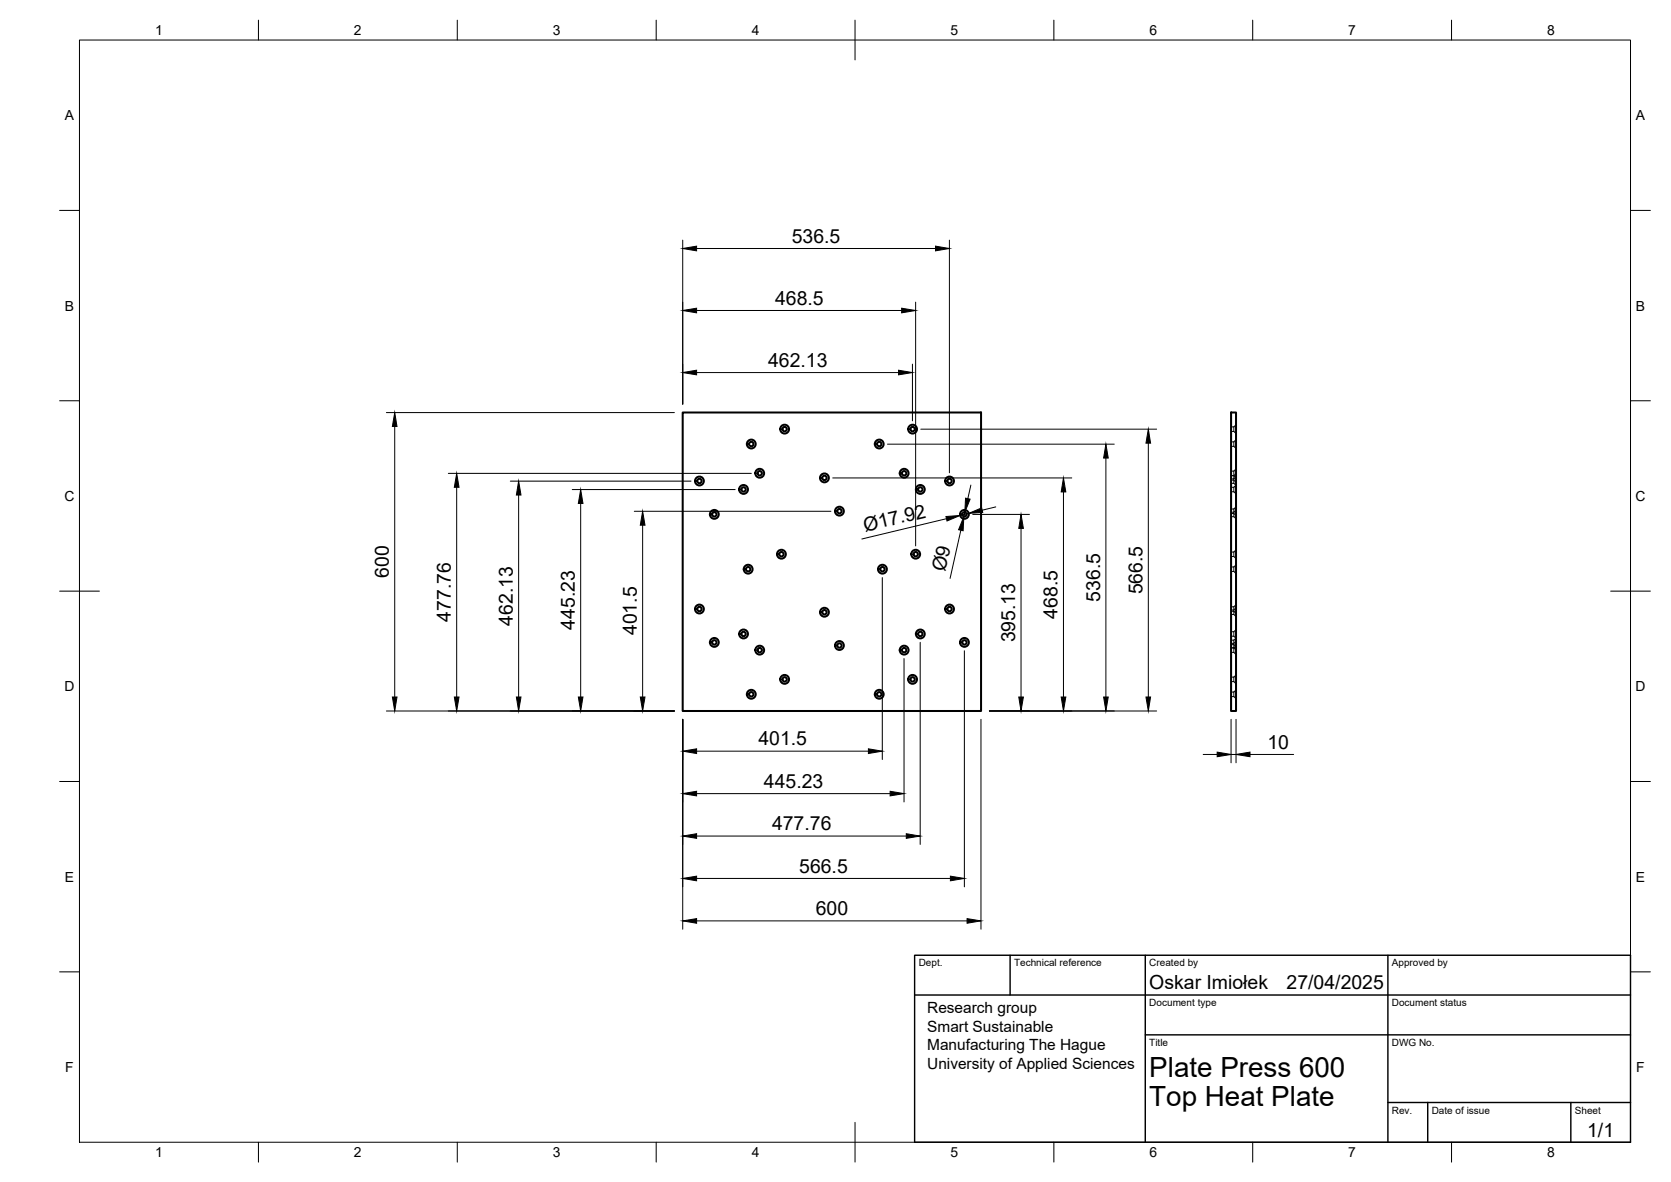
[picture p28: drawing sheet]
<svg xmlns="http://www.w3.org/2000/svg" width="420mm" height="297mm" viewBox="0 0 420 297" stroke-linecap="round" stroke-linejoin="round" font-family="sans-serif">
<defs><g id="words">
<g font-size="7">
<text x="289" y="270.6">Plate Press 600</text>
<text x="289" y="278.1">Top Heat Plate</text>
</g>
<g font-size="4.9">
<text x="199.1" y="61">536.5</text>
<text x="194.9" y="76.6">468.5</text>
<text x="193.1" y="92.2">462.13</text>
<text x="217.5" y="133.7" transform="rotate(-13 217.5 133.7)">Ø17.92</text>
<text x="237.6" y="143.9" transform="rotate(-77 237.6 143.9)">Ø9</text>
<text x="97.8" y="145.2" transform="rotate(-90 97.8 145.2)">600</text>
<text x="287.3" y="149.4" transform="rotate(-90 287.3 149.4)">566.5</text>
<text x="265.9" y="155.4" transform="rotate(-90 265.9 155.4)">468.5</text>
<text x="276.6" y="151.3" transform="rotate(-90 276.6 151.3)">536.5</text>
<text x="113.4" y="156.2" transform="rotate(-90 113.4 156.2)">477.76</text>
<text x="128.9" y="157.2" transform="rotate(-90 128.9 157.2)">462.13</text>
<text x="144.5" y="158.2" transform="rotate(-90 144.5 158.2)">445.23</text>
<text x="160.1" y="159.6" transform="rotate(-90 160.1 159.6)">401.5</text>
<text x="255.3" y="161.4" transform="rotate(-90 255.3 161.4)">395.13</text>
<text x="190.7" y="187.3">401.5</text>
<text x="318.7" y="188.1">10</text>
<text x="192.1" y="198">445.23</text>
<text x="194.1" y="208.6">477.76</text>
<text x="201" y="219.3">566.5</text>
<text x="205.1" y="230">600</text>
<text x="289" y="248.5">Oskar Imiołek</text>
<text x="323.5" y="248.5">27/04/2025</text>
<text x="399.1" y="285.7">1/1</text>
</g>
<g font-size="3.9">
<text x="233.1" y="254.6">Research group</text>
<text x="233.1" y="259.3">Smart Sustainable</text>
<text x="233.1" y="263.9">Manufacturing The Hague</text>
<text x="233.1" y="268.6">University of Applied Sciences</text>
</g>
<g font-size="3.5">
<text x="39" y="8.8">1</text>
<text x="89" y="8.8">2</text>
<text x="139" y="8.8">3</text>
<text x="189" y="8.8">4</text>
<text x="239" y="8.8">5</text>
<text x="289" y="8.8">6</text>
<text x="339" y="8.8">7</text>
<text x="389" y="8.8">8</text>
<text x="16.3" y="30.2">A</text>
<text x="411.3" y="30.2">A</text>
<text x="16.3" y="78">B</text>
<text x="411.3" y="78">B</text>
<text x="16.2" y="125.9">C</text>
<text x="411.2" y="125.9">C</text>
<text x="16.2" y="173.7">D</text>
<text x="411.2" y="173.7">D</text>
<text x="16.3" y="221.6">E</text>
<text x="411.3" y="221.6">E</text>
<text x="16.4" y="269.4">F</text>
<text x="411.4" y="269.4">F</text>
<text x="39" y="290.8">1</text>
<text x="89" y="290.8">2</text>
<text x="139" y="290.8">3</text>
<text x="189" y="290.8">4</text>
<text x="239" y="290.8">5</text>
<text x="289" y="290.8">6</text>
<text x="339" y="290.8">7</text>
<text x="389" y="290.8">8</text>
</g>
<g font-size="2.5">
<text x="231" y="242.9">Dept.</text>
<text x="255" y="242.9">Technical reference</text>
<text x="289" y="242.9">Created by</text>
<text x="350" y="242.9">Approved by</text>
<text x="289" y="252.8">Document type</text>
<text x="350" y="252.8">Document status</text>
<text x="289" y="262.9">Title</text>
<text x="350" y="262.9">DWG No.</text>
<text x="350" y="279.9">Rev.</text>
<text x="360" y="279.9">Date of issue</text>
<text x="396" y="279.9">Sheet</text>
</g>
</g></defs>
<!-- layer: Visible -->
<g fill="none" stroke="#000" stroke-width=".51">
<path d="M171.7 103.7h75v75h-75zM309.5 103.7h1.3v75h-1.3z"/>
<circle cx="188.9" cy="111.6" r=".56"/>
<circle cx="188.9" cy="111.6" r="1.11"/>
<circle cx="191" cy="118.9" r=".56"/>
<circle cx="191" cy="118.9" r="1.11"/>
<circle cx="197.3" cy="107.8" r=".56"/>
<circle cx="197.3" cy="107.8" r="1.11"/>
<circle cx="221.1" cy="111.6" r=".56"/>
<circle cx="221.1" cy="111.6" r="1.11"/>
<circle cx="227.3" cy="118.9" r=".56"/>
<circle cx="227.3" cy="118.9" r="1.11"/>
<circle cx="229.5" cy="107.8" r=".56"/>
<circle cx="229.5" cy="107.8" r="1.11"/>
<circle cx="175.9" cy="120.9" r=".56"/>
<circle cx="175.9" cy="120.9" r="1.11"/>
<circle cx="179.6" cy="129.3" r=".56"/>
<circle cx="179.6" cy="129.3" r="1.11"/>
<circle cx="187" cy="123" r=".56"/>
<circle cx="187" cy="123" r="1.11"/>
<circle cx="196.5" cy="139.3" r=".56"/>
<circle cx="196.5" cy="139.3" r="1.11"/>
<circle cx="207.3" cy="120.1" r=".56"/>
<circle cx="207.3" cy="120.1" r="1.11"/>
<circle cx="211.1" cy="128.5" r=".56"/>
<circle cx="211.1" cy="128.5" r="1.11"/>
<circle cx="230.2" cy="139.3" r=".56"/>
<circle cx="230.2" cy="139.3" r="1.11"/>
<circle cx="231.4" cy="123" r=".56"/>
<circle cx="231.4" cy="123" r="1.11"/>
<circle cx="238.7" cy="120.9" r=".56"/>
<circle cx="238.7" cy="120.9" r="1.11"/>
<circle cx="242.5" cy="129.3" r=".56"/>
<circle cx="242.5" cy="129.3" r="1.11"/>
<circle cx="175.9" cy="153.1" r=".56"/>
<circle cx="175.9" cy="153.1" r="1.11"/>
<circle cx="187" cy="159.3" r=".56"/>
<circle cx="187" cy="159.3" r="1.11"/>
<circle cx="188.1" cy="143" r=".56"/>
<circle cx="188.1" cy="143" r="1.11"/>
<circle cx="207.3" cy="153.9" r=".56"/>
<circle cx="207.3" cy="153.9" r="1.11"/>
<circle cx="221.9" cy="143" r=".56"/>
<circle cx="221.9" cy="143" r="1.11"/>
<circle cx="231.4" cy="159.3" r=".56"/>
<circle cx="231.4" cy="159.3" r="1.11"/>
<circle cx="238.7" cy="153.1" r=".56"/>
<circle cx="238.7" cy="153.1" r="1.11"/>
<circle cx="179.6" cy="161.4" r=".56"/>
<circle cx="179.6" cy="161.4" r="1.11"/>
<circle cx="188.9" cy="174.5" r=".56"/>
<circle cx="188.9" cy="174.5" r="1.11"/>
<circle cx="191" cy="163.4" r=".56"/>
<circle cx="191" cy="163.4" r="1.11"/>
<circle cx="197.3" cy="170.7" r=".56"/>
<circle cx="197.3" cy="170.7" r="1.11"/>
<circle cx="211.1" cy="162.2" r=".56"/>
<circle cx="211.1" cy="162.2" r="1.11"/>
<circle cx="221.1" cy="174.5" r=".56"/>
<circle cx="221.1" cy="174.5" r="1.11"/>
<circle cx="227.3" cy="163.4" r=".56"/>
<circle cx="227.3" cy="163.4" r="1.11"/>
<circle cx="229.5" cy="170.7" r=".56"/>
<circle cx="229.5" cy="170.7" r="1.11"/>
<circle cx="242.5" cy="161.4" r=".56"/>
<circle cx="242.5" cy="161.4" r="1.11"/>
</g>
<!-- layer: Hidden -->
<g fill="none" stroke="#000" stroke-width=".25">
<path d="M309.5 119.5h.7M309.5 108.4h.7M309.5 107.3h.7M309.5 112.2h.7M309.5 111h.7M309.5 118.4h.7M310.2 119.5v.8M310.2 107.3v1.1M310.2 111v1.2M310.2 118.4v1.1M310.2 108.4l.6 .6M310.2 112.2l.6 .5"/>
<path d="M310.2 119.5l.6 .6M310.8 106.7l-.6 .6M310.8 110.5l-.6 .5M310.8 119.8l-.6 .5M310.8 117.8l-.6 .6M310.8 119l-.6 .5M309.5 121.5h.7M309.5 120.3h.7M309.5 129.8h.7M309.5 128.7h.7M309.5 139.9h.7M309.5 138.7h.7"/>
<path d="M309.5 120.7h.7l.6 .5M309.5 129h.7l.6 .6M309.5 127.9h.7M309.5 123.6h.7M309.5 122.5h.7M310.2 120.3v1.2M310.2 128.7v1.1M310.2 138.7v1.2M310.2 127.9v.8M310.2 122.5v1.1M310.2 121.5l.6 .5M310.2 129.8l.6 .6"/>
<path d="M310.2 123.6l.6 .5M310.2 139.9l.6 .5M310.8 128.2l-.6 .5M310.8 121.9l-.6 .6M310.8 138.2l-.6 .5M310.8 127.4l-.6 .5M309.5 154.4h.7M309.5 143.6h.7M309.5 142.5h.7M309.5 153.6h.7M309.5 152.5h.7M309.5 159.9h.7"/>
<path d="M309.5 158.8h.7M310.2 153.6v.8M310.2 142.5v1.1M310.2 152.5v1.1M310.2 158.8v1.1M310.2 154.4l.6 .6M310.2 143.6l.6 .6M310.2 159.9l.6 .6M310.2 153.6l.6 .6M310.8 152.7l-.6 .6h-.7M310.8 141.9l-.6 .6M310.8 158.2l-.6 .6"/>
<path d="M310.8 151.9l-.6 .6M309.5 163.9h.7M309.5 162.8h.7M309.5 175.1h.7M309.5 173.9h.7M309.5 171.3h.7M309.5 170.2h.7M309.5 162h.7M309.5 160.9h.7M310.2 162.8v1.1M310.2 173.9v1.2M310.2 170.2v1.1"/>
<path d="M310.2 162v.8M310.2 160.9v1.1M310.2 162.8l.6 .6M310.2 175.1l.6 .5M310.2 171.3l.6 .6M310.2 163.9l.6 .6M310.2 162l.6 .6M310.8 161.1l-.6 .6h-.7M310.8 173.4l-.6 .5M310.8 169.6l-.6 .6M310.8 162.3l-.6 .5M310.8 160.3l-.6 .6"/>
</g>
<!-- layer: BORDER -->
<g fill="none" stroke="#000" stroke-width=".25">
<path d="M20 10.1h390v276.9h-390zM65 5.1v5M115 5.1v5M165 5.1v5M215 5.1v10M265 5.1v5M315 5.1v5M365 5.1v5M15 52.9h5M410 52.9h5M15 100.7h5M410 100.7h5"/>
<path d="M15 148.6h10M405 148.6h10M15 196.4h5M410 196.4h5M15 244.2h5M410 244.2h5M65 287v5M115 287v5M165 287v5M215 282.1v9.9M265 287v5M315 287v5"/>
<path d="M365 287v5"/>
</g>
<!-- layer: TITLEBLOCK -->
<path d="M230 250h180M230 240.1h180v46.9h-180zM254 240.1v9.9M288 240.1v46.9M349 240.1v46.9M288 260.1h122M349 277.1h61M359 277.1v9.9M395 277.1v9.9" fill="none" stroke="#000" stroke-width=".36"/>
<!-- layer: FD_Dimensions -->
<g fill="none" stroke="#000" stroke-width=".25">
<path d="M171.7 60.4v41.2M175.2 62.4h60M175.2 78h51.5M230.2 75.9v61.3M238.7 60.4v58.4M175.2 93.6h50.7M229.4 91.5v14.3M97.2 103.7h72.4M99.3 107.2v68M112.7 119h76.2M223.2 111.6h57M231.5 107.9h59.3"/>
<path d="M278.1 115.1v60.1M288.7 111.4v63.8M114.8 122.5v52.7M128.3 120.9h45.5M130.4 124.4v50.8M143.9 123h40.9M146 126.5v48.7M159.5 128.5h49.4M161.6 132v43.2M209.4 120.1h60.1M238 130.4l-21.3 5.1M241.6 133.3l-2.7 12.1"/>
<path d="M242.6 128.7l-.2 1.1M243.6 129l-2.2 .5M244.1 121.9l-.7 3.4M244.6 129.3h14.2M250.4 127.4l-3.4 .8M256.7 132.8v42.4M267.4 123.6v51.6M221.8 145.1v45.8M97.2 178.7h72.4M227.3 165.5v36M231.4 161.4v50.8M242.5 163.5v59.4"/>
<path d="M248.8 178.7h42M171.7 180.8v52.7M175.2 199.4h48.6M175.2 188.8h43.2M246.7 180.8v52.7M302.5 189.6h3.5M309.5 180.8v10.9M309.5 189.6h1.3M310.8 180.8v10.9M314.3 189.6h11M175.2 210.1h52.7M175.2 231.4h68"/>
<path d="M175.2 220.8h63.8"/>
</g>
<g fill="#000" stroke="#000" stroke-width=".25">
<path d="M171.7 62.4l3.5-.5v1.1zM171.7 78l3.5-.5v1.1zM226.7 77.5l3.5 .5-3.5 .6zM235.2 61.9l3.5 .5-3.5 .6zM171.7 93.6l3.5-.6v1.2zM225.9 93l3.5 .6-3.5 .6zM99.3 103.7l.5 3.5h-1.1zM278.1 111.6l.6 3.5h-1.2zM288.7 107.9l.6 3.5h-1.2zM114.8 119l.6 3.5h-1.2zM130.4 120.9l.6 3.5h-1.2zM146 123l.6 3.5h-1.2z"/>
<path d="M161.6 128.5l.6 3.5h-1.2zM237.8 129.8l3.6-.3-3.3 1.4zM242.4 129.8l-.2 3.6-1.2-.3zM242.8 125.2l1.1 .2-1.3 3.3zM243.6 129l3.2-1.4 .3 1.2zM256.7 129.3l.6 3.5h-1.1zM267.4 120.1l.6 3.5h-1.2zM98.7 175.2h1.1l-.5 3.5zM114.2 175.2h1.2l-.6 3.5zM129.8 175.2h1.2l-.6 3.5zM145.4 175.2h1.2l-.6 3.5zM161 175.2h1.2l-.6 3.5z"/>
<path d="M256.2 175.2h1.1l-.6 3.5zM266.8 175.2h1.2l-.6 3.5zM277.5 175.2h1.2l-.6 3.5zM288.1 175.2h1.2l-.6 3.5zM171.7 199.4l3.5-.6v1.2zM171.7 188.8l3.5-.6v1.2zM218.4 188.2l3.4 .6-3.4 .6zM223.8 198.8l3.5 .6-3.5 .6zM306 189l3.5 .6-3.5 .6zM310.8 189.6l3.5-.6v1.2zM171.7 210.1l3.5-.6v1.2zM227.9 209.5l3.5 .6-3.5 .6z"/>
<path d="M171.7 231.4l3.5-.5v1.1zM171.7 220.8l3.5-.6v1.1zM239 220.2l3.5 .6-3.5 .5zM243.2 230.9l3.5 .5-3.5 .6z"/>
</g>
<use href="#words"/>
</svg>
